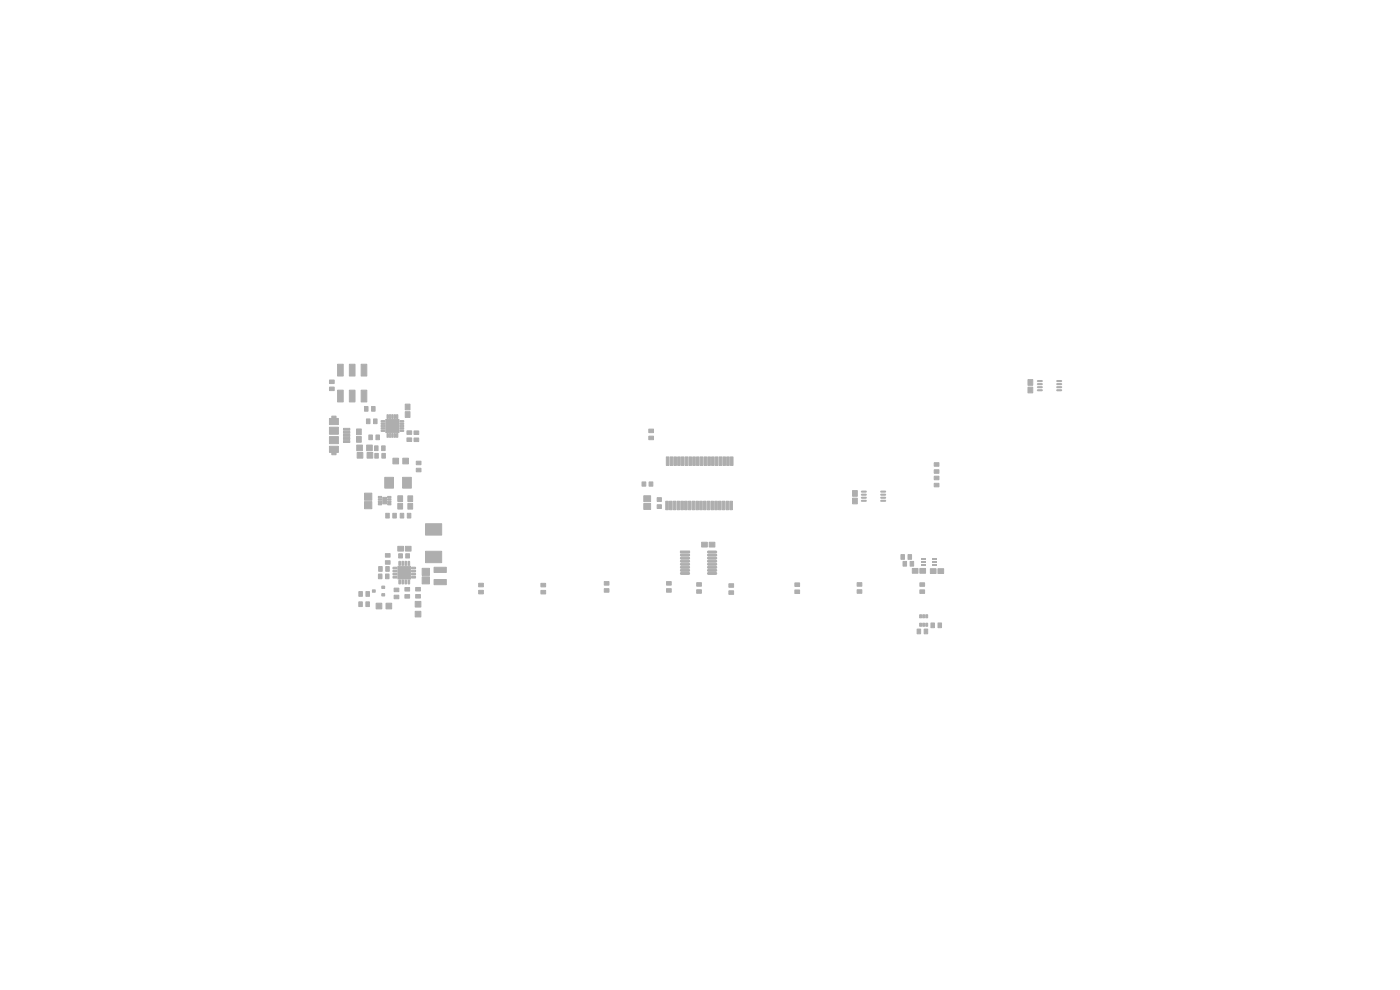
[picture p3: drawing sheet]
<svg xmlns="http://www.w3.org/2000/svg" width="297mm" height="210mm" viewBox="0 0 297 210" stroke-linecap="round" stroke-linejoin="round" font-family="sans-serif">
<g fill="#bbaaa4">
<path d="M195.6 119h.8v.3h-.8z"/>
<path d="M195.6 118.3h.8v.4h-.8z"/>
<path d="M195.6 119.6h.8v.4h-.8z"/>
<path d="M197.8 119h.8v.3h-.8z"/>
<path d="M197.8 118.3h.8v.4h-.8z"/>
<path d="M197.8 119.6h.8v.4h-.8z"/>
</g>
<g fill="#bbaaa4" stroke="#bbaaa4" stroke-width=".21">
<path d="M70.4 88.3h.9v.5h-.9z"/>
<path d="M69.9 88.8h1.9v1.3h-1.9z"/>
<path d="M69.9 94.7h1.9v1.3h-1.9z"/>
<path d="M70.4 96h.9v.5h-.9z"/>
<path d="M72.9 90.9h1.3v.4h-1.3z"/>
<path d="M72.9 91.5h1.3v.4h-1.3z"/>
<path d="M72.9 92.2h1.3v.4h-1.3z"/>
<path d="M72.9 92.8h1.3v.4h-1.3z"/>
<path d="M72.9 93.5h1.3v.4h-1.3z"/>
<path d="M69.9 90.6h1.9v1.5h-1.9z"/>
<path d="M69.9 92.6h1.9v1.5h-1.9z"/>
<path d="M198.2 99.7h1v.7h-1z"/>
<path d="M198.2 98.2h1v.7h-1z"/>
<path d="M90.3 111.1h3.4v2.4h-3.4z"/>
<path d="M90.3 116.9h3.4v2.5h-3.4z"/>
<path d="M71.6 82.8h1.2v2.5h-1.2z"/>
<path d="M74.1 82.8h1.2v2.5h-1.2z"/>
<path d="M76.6 82.8h1.2v2.5h-1.2z"/>
<path d="M71.6 77.3h1.2v2.5h-1.2z"/>
<path d="M74.1 77.3h1.2v2.5h-1.2z"/>
<path d="M76.6 77.3h1.2v2.5h-1.2z"/>
<path d="M84.4 115.9h1.2v1h-1.2z"/>
<path d="M86 115.9h1.2v1h-1.2z"/>
<path d="M84.4 120.1h2.7v2.7h-2.7z"/>
<path d="M87.3 122.3h.8l.1 .3h-.8z"/>
<path d="M87.3 121.7l.8-.1 .1 .3-.8 .1z"/>
<path d="M87.3 121h.8l.1 .3h-.8z"/>
<path d="M87.3 120.4l.8-.1 .1 .3-.8 .1z"/>
<path d="M86.6 119.1h.3v.8h-.3z"/>
<path d="M85.9 119.1h.4l-.1 .8h-.3z"/>
<path d="M85.3 119.1h.3v.8h-.3z"/>
<path d="M84.6 119.1h.4l-.1 .8h-.3z"/>
<path d="M83.4 120.4l.8-.1v.3l-.8 .1z"/>
<path d="M83.4 121h.8v.3h-.8z"/>
<path d="M83.4 121.7l.8-.1v.3l-.8 .1z"/>
<path d="M83.4 122.3h.8v.3h-.8z"/>
<path d="M84.6 123.1h.4l-.1 .8-.3-.1z"/>
<path d="M85.3 123.1h.3v.8l-.3-.1z"/>
<path d="M85.9 123.1h.4l-.1 .8-.3-.1z"/>
<path d="M86.6 123.1h.3v.8l-.3-.1z"/>
<path d="M136.6 105.2h1.4v1.2h-1.4z"/>
<path d="M136.6 106.8h1.4v1.3h-1.4z"/>
<path d="M75.8 96h1.2v1.2h-1.2z"/>
<path d="M77.9 96h1.2v1.2h-1.2z"/>
<path d="M83.3 108.9h.8v1h-.8z"/>
<path d="M81.8 108.9h.8v1h-.8z"/>
<path d="M78.2 92.3h.8v1h-.8z"/>
<path d="M79.7 92.3h.8v1h-.8z"/>
<path d="M101.5 125.2h1v.8h-1z"/>
<path d="M101.5 123.7h1v.8h-1z"/>
<path d="M195.1 130.4h.4v.7h-.4z"/>
<path d="M195.1 132.2h.4v.6h-.4z"/>
<path d="M195.7 130.4h.5v.7h-.5z"/>
<path d="M195.7 132.2h.5v.6h-.5z"/>
<path d="M196.4 132.2h.4v.6h-.4z"/>
<path d="M196.4 130.4h.4v.7h-.4z"/>
<path d="M155 96.9h.5v1.8h-.5z"/>
<path d="M154.2 96.9h.5v1.8h-.5z"/>
<path d="M153.4 96.9h.5v1.8h-.5z"/>
<path d="M152.6 96.9h.5v1.8h-.5z"/>
<path d="M151.8 96.9h.5v1.8h-.5z"/>
<path d="M151 96.9h.5v1.8h-.5z"/>
<path d="M150.2 96.9h.5v1.8h-.5z"/>
<path d="M149.4 96.9h.5v1.8h-.5z"/>
<path d="M148.6 96.9h.5v1.8h-.5z"/>
<path d="M147.8 96.9h.5v1.8h-.5z"/>
<path d="M147 96.9h.5v1.8h-.5z"/>
<path d="M146.2 96.9h.5v1.8h-.5z"/>
<path d="M145.4 96.9h.5v1.8h-.5z"/>
<path d="M144.6 96.9h.5v1.8h-.5z"/>
<path d="M143.8 96.9h.5v1.8h-.5z"/>
<path d="M143 96.9h.5v1.8h-.5z"/>
<path d="M142.2 96.9h.5v1.8h-.5z"/>
<path d="M141.4 96.9h.5v1.8h-.5z"/>
<path d="M141.2 106.3h.6v1.8h-.6z"/>
<path d="M142 106.3h.6v1.8h-.6z"/>
<path d="M142.8 106.3h.6v1.8h-.6z"/>
<path d="M143.6 106.3h.6v1.8h-.6z"/>
<path d="M144.4 106.3h.6v1.8h-.6z"/>
<path d="M145.2 106.3h.6v1.8h-.6z"/>
<path d="M146 106.3h.6v1.8h-.6z"/>
<path d="M146.8 106.3h.6v1.8h-.6z"/>
<path d="M147.6 106.3h.6v1.8h-.6z"/>
<path d="M148.4 106.3h.6v1.8h-.6z"/>
<path d="M149.2 106.3h.6v1.8h-.6z"/>
<path d="M150 106.3h.6v1.8h-.6z"/>
<path d="M150.8 106.3h.6v1.8h-.6z"/>
<path d="M151.6 106.3h.6v1.8h-.6z"/>
<path d="M152.4 106.3h.6v1.8h-.6z"/>
<path d="M153.2 106.3h.6v1.8h-.6z"/>
<path d="M154 106.3h.6v1.8h-.6z"/>
<path d="M154.8 106.3h.6v1.8h-.6z"/>
<path d="M88.1 129.7h1.2v1.2h-1.2z"/>
<path d="M88.1 127.6h1.2v1.2h-1.2z"/>
<path d="M114.8 125.2h1v.8h-1z"/>
<path d="M114.8 123.7h1v.8h-1z"/>
<path d="M76.1 125.5h.8v1h-.8z"/>
<path d="M77.6 125.5h.8v1h-.8z"/>
<path d="M78.8 86.2h.8v1h-.8z"/>
<path d="M77.3 86.2h.8v1h-.8z"/>
<path d="M77.6 127.7h.8v1h-.8z"/>
<path d="M76.1 127.7h.8v1h-.8z"/>
<path d="M147.8 123.6h1v.8h-1z"/>
<path d="M147.8 125.1h1v.8h-1z"/>
<path d="M84.4 105.2h1v1.2h-1z"/>
<path d="M84.4 106.8h1v1.2h-1z"/>
<path d="M218.1 82.1h1v1.2h-1z"/>
<path d="M218.1 80.5h1v1.2h-1z"/>
<path d="M69.9 82.1h1v.8h-1z"/>
<path d="M69.9 80.6h1v.8h-1z"/>
<path d="M75.7 94.4h1.2v1.2h-1.2z"/>
<path d="M77.8 94.4h1.2v1.2h-1.2z"/>
<path d="M197.4 120.6h1.2v1.1h-1.2z"/>
<path d="M199 120.6h1.2v1.1h-1.2z"/>
<path d="M86 87.3h1v1.2h-1z"/>
<path d="M86 85.7h1v1.2h-1z"/>
<path d="M86.3 92.9h1v.7h-1z"/>
<path d="M86.3 91.4h1v.7h-1z"/>
<path d="M144.3 116.9h2v.4h-2z"/>
<path d="M144.4 117.6l1.7-.1a.21 .21 0 0 1 .2 .2 .21 .21 0 0 1-.2 .3l-1.6-.1z"/>
<path d="M144.4 118.2h1.7a.21 .21 0 0 1 .2 .2 .21 .21 0 0 1-.2 .2h-1.6z"/>
<path d="M144.4 118.9l1.7-.1a.21 .21 0 0 1 .2 .2 .21 .21 0 0 1-.2 .3l-1.6-.1z"/>
<path d="M144.4 119.5h1.7a.21 .21 0 0 1 .2 .2 .21 .21 0 0 1-.2 .2h-1.6z"/>
<path d="M144.4 120.2l1.7-.1a.21 .21 0 0 1 .2 .2 .21 .21 0 0 1-.2 .3l-1.6-.1z"/>
<path d="M144.4 120.8h1.7a.21 .21 0 0 1 .2 .2 .21 .21 0 0 1-.2 .2h-1.6z"/>
<path d="M144.4 121.5l1.7-.1a.21 .21 0 0 1 .2 .2 .21 .21 0 0 1-.2 .3l-1.6-.1z"/>
<path d="M150.2 121.5l1.6-.1a.21 .21 0 0 1 .2 .2 .21 .21 0 0 1-.2 .3l-1.6-.1z"/>
<path d="M150.2 120.8h1.6a.21 .21 0 0 1 .2 .2 .21 .21 0 0 1-.2 .2h-1.6z"/>
<path d="M150.2 120.2l1.6-.1a.21 .21 0 0 1 .2 .2 .21 .21 0 0 1-.2 .3l-1.6-.1z"/>
<path d="M150.2 119.5h1.6a.21 .21 0 0 1 .2 .2 .21 .21 0 0 1-.2 .2h-1.6z"/>
<path d="M150.2 118.9l1.6-.1a.21 .21 0 0 1 .2 .2 .21 .21 0 0 1-.2 .3l-1.6-.1z"/>
<path d="M150.2 118.2h1.6a.21 .21 0 0 1 .2 .2 .21 .21 0 0 1-.2 .2h-1.6z"/>
<path d="M150.2 117.6l1.6-.1a.21 .21 0 0 1 .2 .2 .21 .21 0 0 1-.2 .3l-1.6-.1z"/>
<path d="M150.2 116.9h1.6a.21 .21 0 0 1 .2 .2 .21 .21 0 0 1-.2 .2h-1.6z"/>
<path d="M85.9 126.1h1v.8h-1z"/>
<path d="M85.9 124.6h1v.8h-1z"/>
<path d="M154.6 125.3h1v.8h-1z"/>
<path d="M154.6 123.8h1v.8h-1z"/>
<path d="M81.6 101.3h1.9v2.2h-1.9z"/>
<path d="M85.4 101.3h1.9v2.2h-1.9z"/>
<path d="M137.7 102.2h.8v.9h-.8z"/>
<path d="M136.2 102.2h.8v.9h-.8z"/>
<path d="M86.4 108.9h.8v1h-.8z"/>
<path d="M84.9 108.9h.8v1h-.8z"/>
<path d="M181.8 125.1h1v.8h-1z"/>
<path d="M181.8 123.6h1v.8h-1z"/>
<path d="M191.6 119.1h.7v1h-.7z"/>
<path d="M193.1 119.1h.7v1h-.7z"/>
<path d="M77.7 88.9h.8v1h-.8z"/>
<path d="M79.2 88.9h.8v1h-.8z"/>
<path d="M81 94.6h.7v1h-.7z"/>
<path d="M79.5 94.6h.7v1h-.7z"/>
<path d="M128.2 124.9h1v.7h-1z"/>
<path d="M128.2 123.4h1v.7h-1z"/>
<path d="M89.6 120.6h1.5v1.5h-1.5z"/>
<path d="M89.6 122.4h1.5v1.5h-1.5z"/>
<path d="M80.9 89.2h.7v.3h-.7z"/>
<path d="M80.9 89.7h.7v.3h-.7z"/>
<path d="M80.9 90.2h.7v.3h-.7z"/>
<path d="M80.9 90.7h.7v.3h-.7z"/>
<path d="M80.9 91.2h.7v.3h-.7z"/>
<path d="M82.1 92h.3v.8l-.3-.1z"/>
<path d="M82.6 92h.3v.8l-.3-.1z"/>
<path d="M83.1 92h.3v.8l-.3-.1z"/>
<path d="M83.6 92h.3v.8l-.3-.1z"/>
<path d="M84.1 92h.3v.8l-.3-.1z"/>
<path d="M84.9 91.2h.7v.3h-.7z"/>
<path d="M84.9 90.7h.7v.3h-.7z"/>
<path d="M84.9 90.2h.7v.3h-.7z"/>
<path d="M84.9 89.7h.7v.3h-.7z"/>
<path d="M84.9 89.2h.7v.3h-.7z"/>
<path d="M84.1 88h.3v.8l-.3-.1z"/>
<path d="M83.6 88h.3v.8l-.3-.1z"/>
<path d="M83.1 88h.3v.8l-.3-.1z"/>
<path d="M82.6 88h.3v.8l-.3-.1z"/>
<path d="M82.1 88h.3v.8l-.3-.1z"/>
<path d="M81.8 89h2.8v2.8h-2.8z"/>
<path d="M88.3 97.8h1v.8h-1z"/>
<path d="M88.3 99.3h1v.8h-1z"/>
<path d="M195.1 125.1h1v.8h-1z"/>
<path d="M195.1 123.6h1v.8h-1z"/>
<path d="M139.4 107.1h.9v.8h-.9z"/>
<path d="M139.4 105.6h.9v.8h-.9z"/>
<path d="M77.3 106.4h1.6v1.5h-1.6z"/>
<path d="M77.3 104.6h1.6v1.5h-1.6z"/>
<path d="M85.5 97.2h1.2v1.2h-1.2z"/>
<path d="M83.4 97.2h1.2v1.2h-1.2z"/>
<path d="M81.9 128h1.2v1.2h-1.2z"/>
<path d="M79.8 128h1.2v1.2h-1.2z"/>
<path d="M150.5 115h1.2v1h-1.2z"/>
<path d="M148.8 115h1.3v1h-1.3z"/>
<path d="M88.2 124.6h1v.8h-1z"/>
<path d="M88.2 126.1h1v.8h-1z"/>
<path d="M83.6 124.8h1v.7h-1z"/>
<path d="M83.6 126.3h1v.7h-1z"/>
<path d="M168.6 125.2h1v.7h-1z"/>
<path d="M168.6 123.7h1v.7h-1z"/>
<path d="M141.4 124.9h1v.7h-1z"/>
<path d="M141.4 123.4h1v.7h-1z"/>
<path d="M79.5 96.2h.8v1h-.8z"/>
<path d="M81 96.2h.8v1h-.8z"/>
<path d="M84.6 117.5h.8v.9h-.8z"/>
<path d="M86.1 117.5h.8v.9h-.8z"/>
<path d="M75.6 91h1v1.2h-1z"/>
<path d="M75.6 92.6h1v1.2h-1z"/>
<path d="M81.8 118.9h1v.8h-1z"/>
<path d="M81.8 117.4h1v.8h-1z"/>
<path d="M197.5 132.2h.7v1h-.7z"/>
<path d="M199 132.2h.7v1h-.7z"/>
<path d="M87.8 92.9h1v.8h-1z"/>
<path d="M87.8 91.4h1v.8h-1z"/>
<path d="M194.6 133.4h.7v1h-.7z"/>
<path d="M196.1 133.4h.7v1h-.7z"/>
<path d="M81.8 121.8h.7v1h-.7z"/>
<path d="M80.3 121.8h.7v1h-.7z"/>
<path d="M191.1 117.6h.8v1h-.8z"/>
<path d="M192.6 117.6h.8v1h-.8z"/>
<path d="M195.1 120.6h1.2v1h-1.2z"/>
<path d="M193.5 120.6h1.2v1h-1.2z"/>
<path d="M80.3 120.2h.8v1h-.8z"/>
<path d="M81.8 120.2h.8v1h-.8z"/>
<path d="M86.5 105.2h1v1.2h-1z"/>
<path d="M86.5 106.8h1v1.2h-1z"/>
<path d="M80.3 105.3h.7v.3h-.7z"/>
<path d="M80.3 105.8h.7v.3h-.7z"/>
<path d="M80.3 106.3h.7v.3h-.7z"/>
<path d="M80.3 106.8h.7v.3h-.7z"/>
<path d="M82.2 106.8h.7v.3h-.7z"/>
<path d="M82.2 106.3h.7v.3h-.7z"/>
<path d="M82.2 105.8h.7v.3h-.7z"/>
<path d="M82.2 105.3h.7v.3h-.7z"/>
<path d="M81.2 105.5h.8v1.4h-.8z"/>
<path d="M180.9 105.7h1v1.2h-1z"/>
<path d="M180.9 104.1h1v1.2h-1z"/>
<path d="M81 125.9h.6v.5h-.6z"/>
<path d="M81 124.3h.6v.5h-.6z"/>
<path d="M79 125.1h.6v.5h-.6z"/>
<path d="M92.1 120.3h2.6v1.1h-2.6z"/>
<path d="M92.1 122.9h2.6v1.1h-2.6z"/>
<path d="M137.6 91h1v.8h-1z"/>
<path d="M137.6 92.5h1v.8h-1z"/>
<path d="M198.2 101h1v.8h-1z"/>
<path d="M198.2 102.5h1v.8h-1z"/>
</g>
<g fill="none" stroke="#bbaaa4" stroke-width=".45">
<path d="M220.2 82.8h.8M220.2 82.1h.8M220.2 81.5h.8M220.2 80.8h.8M224.3 82.8h.8M224.3 82.1h.8M224.3 81.5h.8M224.3 80.8h.8M182.8 106.2h.9M182.8 105.6h.9M182.8 104.9h.9M182.8 104.3h.9"/>
<path d="M186.9 106.2h.9M186.9 105.6h.9M186.9 104.9h.9M186.9 104.3h.9"/>
</g>
</svg>
